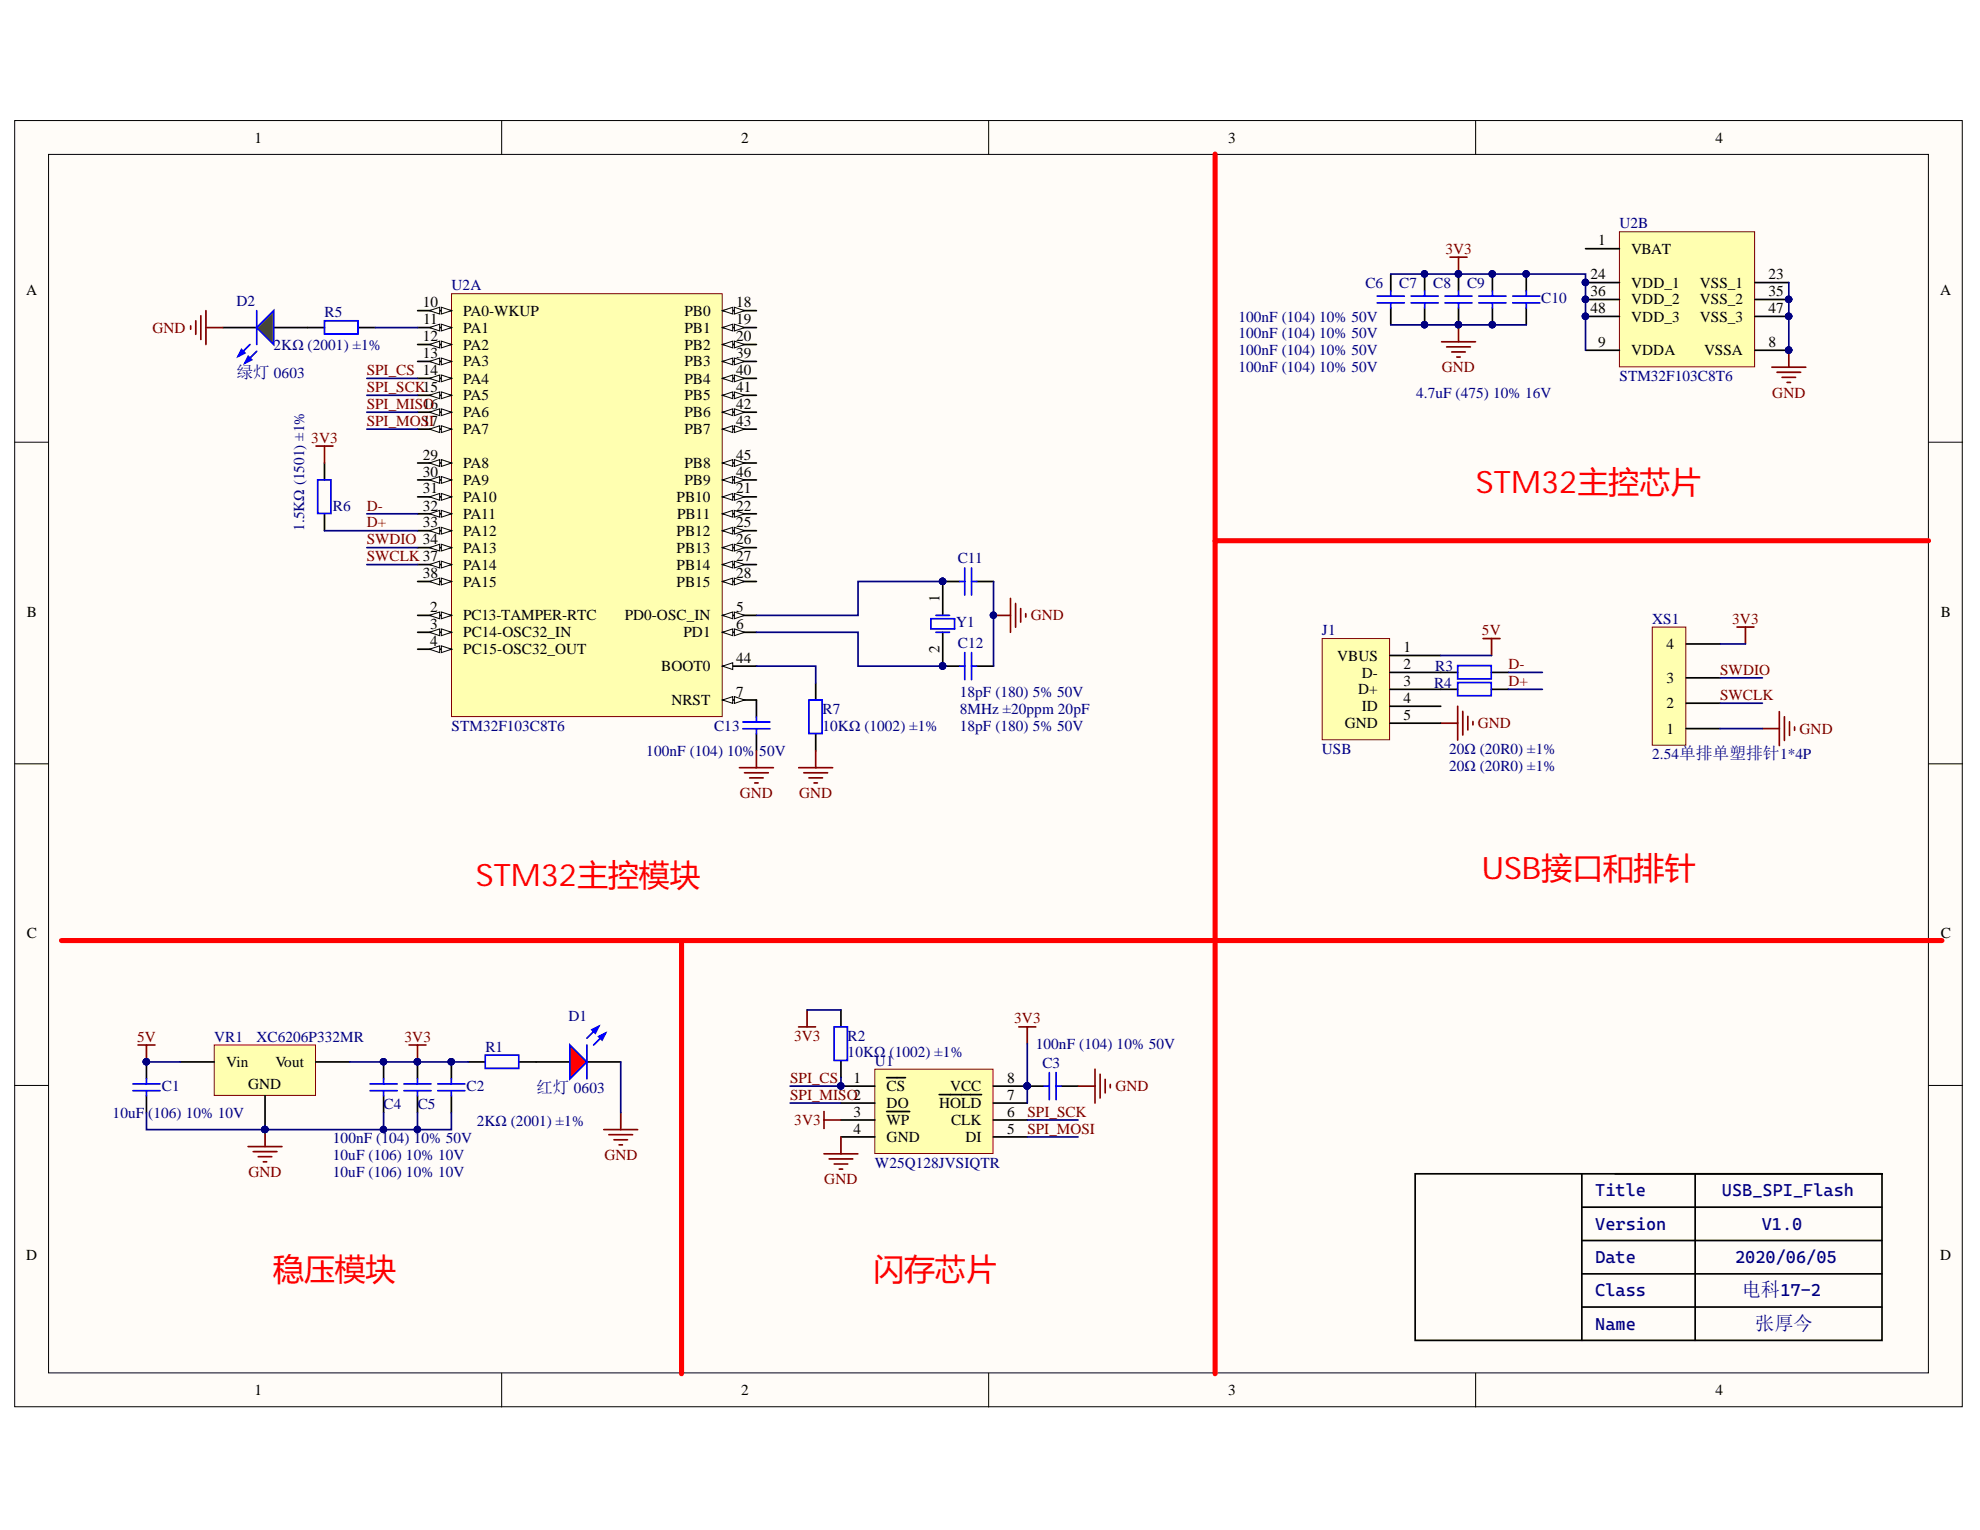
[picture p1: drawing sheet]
<svg xmlns="http://www.w3.org/2000/svg" width="279mm" height="216mm" viewBox="0 0 279 216" stroke-linecap="round" stroke-linejoin="round" font-family="sans-serif">
<defs><g id="words">
<g font-size="4.4" fill="#f00">
<text x="208.3" y="69.5">STM32主控芯片</text>
<text x="67.1" y="125.1">STM32主控模块</text>
<text x="209" y="124.1">USB接口和排针</text>
<text x="38.6" y="180.6">稳压模块</text>
<text x="123.3" y="180.6">闪存芯片</text>
</g>
<g font-size="2.7" fill="#000080">
<text x="245.8" y="182.9">电科17-2</text>
<text x="247.7" y="187.7">张厚今</text>
</g>
<g font-size="2.5" fill="#000080">
<text x="225.1" y="168.8">Title</text>
<text x="225.1" y="173.5">Version</text>
<text x="243" y="168.8">USB_SPI_Flash</text>
<text x="248.6" y="173.5">V1.0</text>
<text x="225.1" y="178.2">Date</text>
<text x="244.9" y="178.2">2020/06/05</text>
<text x="225.1" y="182.9">Class</text>
<text x="225.1" y="187.7">Name</text>
</g>
<g font-size="2.4" fill="#000080">
<text x="33.4" y="53.4">绿灯 0603</text>
<text x="75.6" y="154.2">红灯 0603</text>
</g>
<g font-size="2.2">
<text x="35.9" y="20.1">1</text>
<text x="104.6" y="20.1">2</text>
<text x="173.3" y="20.1">3</text>
<text x="242.1" y="20.1">4</text>
<text x="225.5" y="34.6">1</text>
<text x="230.2" y="35.8">VBAT</text>
<text x="3.7" y="41.6">A</text>
<text x="224.4" y="39.4">24</text>
<text x="224.4" y="41.8">36</text>
<text x="230.2" y="40.6">VDD_1</text>
<text x="239.9" y="40.6">VSS_1</text>
<text x="249.5" y="39.4">23</text>
<text x="249.5" y="41.8">35</text>
<text x="273.8" y="41.6">A</text>
<text x="59.7" y="43.4">10</text>
<text x="59.7" y="45.8">11</text>
<text x="65.4" y="44.6">PA0-WKUP</text>
<text x="65.4" y="46.9">PA1</text>
<text x="96.6" y="44.6">PB0</text>
<text x="96.6" y="46.9">PB1</text>
<text x="103.9" y="43.4">18</text>
<text x="103.9" y="45.8">19</text>
<text x="224.4" y="44.2">48</text>
<text x="230.2" y="43">VDD_2</text>
<text x="230.2" y="45.4">VDD_3</text>
<text x="239.9" y="43">VSS_2</text>
<text x="239.9" y="45.4">VSS_3</text>
<text x="249.5" y="44.2">47</text>
<text x="59.7" y="48.2">12</text>
<text x="59.7" y="50.5">13</text>
<text x="65.4" y="49.3">PA2</text>
<text x="65.4" y="51.7">PA3</text>
<text x="96.6" y="49.3">PB2</text>
<text x="96.6" y="51.7">PB3</text>
<text x="103.9" y="48.2">20</text>
<text x="103.9" y="50.5">39</text>
<text x="103.9" y="52.9">40</text>
<text x="225.5" y="49">9</text>
<text x="230.2" y="50.1">VDDA</text>
<text x="240.5" y="50.1">VSSA</text>
<text x="249.5" y="49">8</text>
<text x="59.7" y="57.7">16</text>
<text x="65.4" y="54.1">PA4</text>
<text x="65.4" y="56.5">PA5</text>
<text x="65.4" y="58.9">PA6</text>
<text x="96.6" y="54.1">PB4</text>
<text x="96.6" y="56.5">PB5</text>
<text x="96.6" y="58.9">PB6</text>
<text x="103.9" y="55.3">41</text>
<text x="103.9" y="57.7">42</text>
<text x="59.7" y="60.1">17</text>
<text x="59.7" y="64.9">29</text>
<text x="65.4" y="61.3">PA7</text>
<text x="96.6" y="61.3">PB7</text>
<text x="103.9" y="60.1">43</text>
<text x="103.9" y="64.9">45</text>
<text x="59.7" y="67.3">30</text>
<text x="59.7" y="69.6">31</text>
<text x="65.4" y="66.1">PA8</text>
<text x="65.4" y="68.4">PA9</text>
<text x="65.4" y="70.9">PA10</text>
<text x="95.5" y="70.9">PB10</text>
<text x="96.6" y="66.1">PB8</text>
<text x="96.6" y="68.4">PB9</text>
<text x="103.9" y="67.3">46</text>
<text x="103.9" y="69.6">21</text>
<text x="59.7" y="72">32</text>
<text x="59.7" y="74.4">33</text>
<text x="65.4" y="73.2">PA11</text>
<text x="65.4" y="75.6">PA12</text>
<text x="65.4" y="78">PA13</text>
<text x="95.5" y="75.6">PB12</text>
<text x="95.5" y="78">PB13</text>
<text x="95.6" y="73.2">PB11</text>
<text x="103.9" y="72">22</text>
<text x="103.9" y="74.4">25</text>
<text x="103.9" y="76.8">26</text>
<text x="59.7" y="81.6">38</text>
<text x="65.4" y="80.4">PA14</text>
<text x="65.4" y="82.8">PA15</text>
<text x="95.5" y="80.4">PB14</text>
<text x="95.5" y="82.8">PB15</text>
<text x="103.9" y="79.2">27</text>
<text x="103.9" y="81.6">28</text>
<text x="3.8" y="87">B</text>
<text x="60.7" y="86.4">2</text>
<text x="60.7" y="88.8">3</text>
<text x="65.4" y="87.5">PC13-TAMPER-RTC</text>
<text x="65.4" y="90">PC14-OSC32_IN</text>
<text x="88.2" y="87.5">PD0-OSC_IN</text>
<text x="96.4" y="90">PD1</text>
<text x="103.9" y="86.4">5</text>
<text x="103.9" y="88.8">6</text>
<text x="132.6" y="84.9" transform="rotate(-90 132.6 84.9)">1</text>
<text x="273.9" y="87">B</text>
<text x="60.7" y="91.1">4</text>
<text x="65.4" y="92.3">PC15-OSC32_OUT</text>
<text x="93.3" y="94.7">BOOT0</text>
<text x="103.9" y="93.5">44</text>
<text x="132.6" y="92.2" transform="rotate(-90 132.6 92.2)">2</text>
<text x="188.7" y="93.2">VBUS</text>
<text x="192.2" y="95.6">D-</text>
<text x="198" y="92">1</text>
<text x="198" y="94.4">2</text>
<text x="235.2" y="91.6">4</text>
<text x="94.8" y="99.5">NRST</text>
<text x="103.9" y="98.3">7</text>
<text x="191.7" y="98">D+</text>
<text x="192.2" y="100.4">ID</text>
<text x="198" y="96.8">3</text>
<text x="198" y="99.2">4</text>
<text x="198" y="101.6">5</text>
<text x="235.2" y="100">2</text>
<text x="235.2" y="96.4">3</text>
<text x="189.8" y="102.8">GND</text>
<text x="235.2" y="103.5">1</text>
<text x="3.8" y="132.4">C</text>
<text x="273.9" y="132.4">C</text>
<text x="31.9" y="150.6">Vin</text>
<text x="35" y="153.7">GND</text>
<text x="38.9" y="150.6">Vout</text>
<text x="120.5" y="152.8">1</text>
<text x="125.1" y="154">CS</text>
<text x="134.1" y="154">VCC</text>
<text x="142.1" y="155.2">7</text>
<text x="142.1" y="152.8">8</text>
<text x="120.5" y="157.6">3</text>
<text x="120.5" y="160">4</text>
<text x="125.1" y="156.4">DO</text>
<text x="125.1" y="158.7">WP</text>
<text x="125.1" y="161.2">GND</text>
<text x="132.5" y="156.4">HOLD</text>
<text x="134.2" y="158.7">CLK</text>
<text x="136.2" y="161.2">DI</text>
<text x="142.1" y="160">5</text>
<text x="142.1" y="157.6">6</text>
<text x="3.7" y="177.8">D</text>
<text x="273.8" y="177.8">D</text>
<text x="35.9" y="196.9">1</text>
<text x="104.6" y="196.9">2</text>
<text x="173.3" y="196.9">3</text>
<text x="242.1" y="196.9">4</text>
</g>
<g font-size="2.2" fill="#800000">
<text x="204" y="35.8">3V3</text>
<text x="21.5" y="46.9">GND</text>
<text x="51.8" y="52.9">SPI_CS 14</text>
<text x="203.5" y="52.6">GND</text>
<text x="51.8" y="55.3">SPI_SCK15</text>
<text x="51.8" y="57.7">SPI_MISO</text>
<text x="250.1" y="56.1">GND</text>
<text x="43.9" y="62.5">3V3</text>
<text x="51.8" y="60.1">SPI_MOSI</text>
<text x="51.8" y="76.8">SWDIO 34</text>
<text x="51.8" y="74.4">D+</text>
<text x="51.8" y="72">D-</text>
<text x="51.8" y="79.2">SWCLK 37</text>
<text x="145.4" y="87.5">GND</text>
<text x="209.1" y="89.6">5V</text>
<text x="244.4" y="88">3V3</text>
<text x="212.8" y="94.4">D-</text>
<text x="242.7" y="95.2">SWDIO</text>
<text x="212.8" y="96.8">D+</text>
<text x="242.7" y="98.7">SWCLK</text>
<text x="208.5" y="102.8">GND</text>
<text x="253.9" y="103.5">GND</text>
<text x="104.4" y="112.6">GND</text>
<text x="112.8" y="112.6">GND</text>
<text x="19.4" y="147">5V</text>
<text x="57.1" y="147">3V3</text>
<text x="112" y="146.8">3V3</text>
<text x="143.1" y="144.4">3V3</text>
<text x="111.5" y="152.8">SPI_CS</text>
<text x="111.5" y="155.2">SPI_MISO2</text>
<text x="157.4" y="154">GND</text>
<text x="112.1" y="158.7">3V3</text>
<text x="145" y="157.6">SPI_SCK</text>
<text x="145" y="160">SPI_MOSI</text>
<text x="35.1" y="166.1">GND</text>
<text x="85.3" y="163.7">GND</text>
<text x="116.3" y="167.1">GND</text>
</g>
<g font-size="2.2" fill="#000080">
<text x="228.5" y="32.2">U2B</text>
<text x="63.7" y="41">U2A</text>
<text x="192.7" y="40.6">C6</text>
<text x="197.5" y="40.6">C7</text>
<text x="202.2" y="40.6">C8</text>
<text x="207" y="40.6">C9</text>
<text x="33.4" y="43.1">D2</text>
<text x="45.8" y="44.8">R5</text>
<text x="174.7" y="45.4">100nF (104) 10% 50V</text>
<text x="174.7" y="47.7">100nF (104) 10% 50V</text>
<text x="217.5" y="42.8">C10</text>
<text x="38.6" y="49.3">2KΩ (2001) ±1%</text>
<text x="174.7" y="50.1">100nF (104) 10% 50V</text>
<text x="174.7" y="52.6">100nF (104) 10% 50V</text>
<text x="228.5" y="53.7">STM32F103C8T6</text>
<text x="199.8" y="56.1">4.7uF (475) 10% 16V</text>
<text x="42.9" y="74.9" transform="rotate(-90 42.9 74.9)">1.5KΩ (1501) ±1%</text>
<text x="47" y="72">R6</text>
<text x="135.2" y="79.4">C11</text>
<text x="134.9" y="88.5">Y1</text>
<text x="186.5" y="89.6">J1</text>
<text x="233.1" y="88">XS1</text>
<text x="135.2" y="91.4">C12</text>
<text x="202.5" y="94.6">R3</text>
<text x="116.1" y="100.7">R7</text>
<text x="135.4" y="100.7">8MHz ±20ppm 20pF</text>
<text x="135.4" y="98.3">18pF (180) 5% 50V</text>
<text x="202.4" y="97.1">R4</text>
<text x="63.7" y="103.1">STM32F103C8T6</text>
<text x="91.2" y="106.7">100nF (104) 10%</text>
<text x="100.8" y="103.1">C13</text>
<text x="107.1" y="106.7">50V</text>
<text x="116.1" y="103.1">10KΩ (1002) ±1%</text>
<text x="135.4" y="103.1">18pF (180) 5% 50V</text>
<text x="186.5" y="106.4">USB</text>
<text x="204.5" y="106.4">20Ω (20R0) ±1%</text>
<text x="233.1" y="107.1">2.54单排单塑排针1*4P</text>
<text x="204.5" y="108.8">20Ω (20R0) ±1%</text>
<text x="30.2" y="147">VR1</text>
<text x="36.2" y="147">XC6206P332MR</text>
<text x="68.5" y="148.4">R1</text>
<text x="80.2" y="144.1">D1</text>
<text x="119.6" y="146.8">R2</text>
<text x="119.6" y="149.2">10KΩ (1002) ±1%</text>
<text x="146.2" y="148">100nF (104) 10% 50V</text>
<text x="22.8" y="153.9">C1</text>
<text x="65.8" y="153.9">C2</text>
<text x="123.5" y="150.4">U1</text>
<text x="147.1" y="150.6">C3</text>
<text x="15.9" y="157.7">10uF (106) 10% 10V</text>
<text x="47" y="161.3">100nF (104) 10% 50V</text>
<text x="54.1" y="156.6">C4</text>
<text x="58.9" y="156.6">C5</text>
<text x="67.3" y="159">2KΩ (2001) ±1%</text>
<text x="47" y="166.1">10uF (106) 10% 10V</text>
<text x="47" y="163.7">10uF (106) 10% 10V</text>
<text x="123.5" y="164.8">W25Q128JVSIQTR</text>
</g>
</g></defs>
<g fill="#fffcf8" stroke="#000" stroke-width=".14">
<path d="M2.1 17h274.8v181.5h-274.8z"/>
<path d="M6.9 21.8h265.2v171.9h-265.2z"/>
</g>
<path d="M70.8 17v4.8M139.5 17v4.8M208.2 17v4.8M2.1 62.4h4.8M272.2 62.4h4.7M2.1 107.8h4.8M272.2 107.8h4.7M2.1 153.2h4.8M272.2 153.2h4.7M70.8 193.8v4.8M139.5 193.8v4.8M208.2 193.8v4.8" fill="none" stroke="#000" stroke-width=".14"/>
<path d="M199.7 165.6h65.9v23.5h-65.9zM223.2 165.6v23.5M223.2 170.3h42.4M223.2 175.1h42.4M223.2 179.8h42.4M227.9 165.6h37.7M239.2 165.6v23.5M223.2 184.4h42.4" fill="none" stroke="#000" stroke-width=".24"/>
<path d="M63.7 41.4h38.2v59.7h-38.2z" fill="#ffffb0" stroke="#800000" stroke-width=".14"/>
<path d="M102 94h4.7" fill="none" stroke="#000" stroke-width=".24"/>
<path d="M102 94l1.4-.5v1z" fill="#fffcf8"/>
<path d="M102 94l1.4-.5v1z" fill="none" stroke="#000" stroke-width=".14"/>
<path d="M102 98.8h4.7" fill="none" stroke="#000" stroke-width=".24"/>
<path d="M102 98.8l1.4-.5v1z" fill="#fffcf8"/>
<path d="M102 98.8l1.4-.5v1z" fill="none" stroke="#000" stroke-width=".14"/>
<path d="M103.6 98.3l1.5 .5-1.5 .5z" fill="#fffcf8"/>
<path d="M103.6 98.3l1.5 .5-1.5 .5z" fill="none" stroke="#000" stroke-width=".14"/>
<path d="M102 86.8h4.7" fill="none" stroke="#000" stroke-width=".24"/>
<path d="M102 86.8l1.4-.4v.9z" fill="#fffcf8"/>
<path d="M102 86.8l1.4-.4v.9z" fill="none" stroke="#000" stroke-width=".14"/>
<path d="M103.6 86.4l1.5 .4-1.5 .5z" fill="#fffcf8"/>
<path d="M103.6 86.4l1.5 .4-1.5 .5z" fill="none" stroke="#000" stroke-width=".14"/>
<path d="M102 89.2h4.7" fill="none" stroke="#000" stroke-width=".24"/>
<path d="M102 89.2l1.4-.5v1z" fill="#fffcf8"/>
<path d="M102 89.2l1.4-.5v1z" fill="none" stroke="#000" stroke-width=".14"/>
<path d="M103.6 88.7l1.5 .5-1.5 .5z" fill="#fffcf8"/>
<path d="M103.6 88.7l1.5 .5-1.5 .5z" fill="none" stroke="#000" stroke-width=".14"/>
<path d="M58.9 43.8h4.8" fill="none" stroke="#000" stroke-width=".24"/>
<path d="M62.3 43.4l1.4 .4-1.4 .5z" fill="#fffcf8"/>
<path d="M62.3 43.4l1.4 .4-1.4 .5z" fill="none" stroke="#000" stroke-width=".14"/>
<path d="M60.6 43.8l1.4-.4v.9z" fill="#fffcf8"/>
<path d="M60.6 43.8l1.4-.4v.9z" fill="none" stroke="#000" stroke-width=".14"/>
<path d="M58.9 46.2h4.8" fill="none" stroke="#000" stroke-width=".24"/>
<path d="M62.3 45.7l1.4 .5-1.4 .5z" fill="#fffcf8"/>
<path d="M62.3 45.7l1.4 .5-1.4 .5z" fill="none" stroke="#000" stroke-width=".14"/>
<path d="M60.6 46.2l1.4-.5v1z" fill="#fffcf8"/>
<path d="M60.6 46.2l1.4-.5v1z" fill="none" stroke="#000" stroke-width=".14"/>
<path d="M58.9 48.6h4.8" fill="none" stroke="#000" stroke-width=".24"/>
<path d="M62.3 48.1l1.4 .5-1.4 .5z" fill="#fffcf8"/>
<path d="M62.3 48.1l1.4 .5-1.4 .5z" fill="none" stroke="#000" stroke-width=".14"/>
<path d="M60.6 48.6l1.4-.5v1z" fill="#fffcf8"/>
<path d="M60.6 48.6l1.4-.5v1z" fill="none" stroke="#000" stroke-width=".14"/>
<path d="M58.9 51h4.8" fill="none" stroke="#000" stroke-width=".24"/>
<path d="M62.3 50.5l1.4 .5-1.4 .5z" fill="#fffcf8"/>
<path d="M62.3 50.5l1.4 .5-1.4 .5z" fill="none" stroke="#000" stroke-width=".14"/>
<path d="M60.6 51l1.4-.5v1z" fill="#fffcf8"/>
<path d="M60.6 51l1.4-.5v1z" fill="none" stroke="#000" stroke-width=".14"/>
<path d="M58.9 53.4h4.8" fill="none" stroke="#000" stroke-width=".24"/>
<path d="M62.3 52.9l1.4 .5-1.4 .5z" fill="#fffcf8"/>
<path d="M62.3 52.9l1.4 .5-1.4 .5z" fill="none" stroke="#000" stroke-width=".14"/>
<path d="M60.6 53.4l1.4-.5v1z" fill="#fffcf8"/>
<path d="M60.6 53.4l1.4-.5v1z" fill="none" stroke="#000" stroke-width=".14"/>
<path d="M58.9 55.8h4.8" fill="none" stroke="#000" stroke-width=".24"/>
<path d="M62.3 55.3l1.4 .5-1.4 .5z" fill="#fffcf8"/>
<path d="M62.3 55.3l1.4 .5-1.4 .5z" fill="none" stroke="#000" stroke-width=".14"/>
<path d="M60.6 55.8l1.4-.5v1z" fill="#fffcf8"/>
<path d="M60.6 55.8l1.4-.5v1z" fill="none" stroke="#000" stroke-width=".14"/>
<path d="M58.9 58.2h4.8" fill="none" stroke="#000" stroke-width=".24"/>
<path d="M62.3 57.7l1.4 .5-1.4 .4z" fill="#fffcf8"/>
<path d="M62.3 57.7l1.4 .5-1.4 .4z" fill="none" stroke="#000" stroke-width=".14"/>
<path d="M60.6 58.2l1.4-.5v.9z" fill="#fffcf8"/>
<path d="M60.6 58.2l1.4-.5v.9z" fill="none" stroke="#000" stroke-width=".14"/>
<path d="M58.9 60.6h4.8" fill="none" stroke="#000" stroke-width=".24"/>
<path d="M62.3 60.1l1.4 .5-1.4 .4z" fill="#fffcf8"/>
<path d="M62.3 60.1l1.4 .5-1.4 .4z" fill="none" stroke="#000" stroke-width=".14"/>
<path d="M60.6 60.6l1.4-.5v.9z" fill="#fffcf8"/>
<path d="M60.6 60.6l1.4-.5v.9z" fill="none" stroke="#000" stroke-width=".14"/>
<path d="M58.9 65.3h4.8" fill="none" stroke="#000" stroke-width=".24"/>
<path d="M62.3 64.9l1.4 .4-1.4 .5z" fill="#fffcf8"/>
<path d="M62.3 64.9l1.4 .4-1.4 .5z" fill="none" stroke="#000" stroke-width=".14"/>
<path d="M60.6 65.3l1.4-.4v.9z" fill="#fffcf8"/>
<path d="M60.6 65.3l1.4-.4v.9z" fill="none" stroke="#000" stroke-width=".14"/>
<path d="M58.9 67.7h4.8" fill="none" stroke="#000" stroke-width=".24"/>
<path d="M62.3 67.2l1.4 .5-1.4 .5z" fill="#fffcf8"/>
<path d="M62.3 67.2l1.4 .5-1.4 .5z" fill="none" stroke="#000" stroke-width=".14"/>
<path d="M60.6 67.7l1.4-.5v1z" fill="#fffcf8"/>
<path d="M60.6 67.7l1.4-.5v1z" fill="none" stroke="#000" stroke-width=".14"/>
<path d="M58.9 70.1h4.8" fill="none" stroke="#000" stroke-width=".24"/>
<path d="M62.3 69.6l1.4 .5-1.4 .5z" fill="#fffcf8"/>
<path d="M62.3 69.6l1.4 .5-1.4 .5z" fill="none" stroke="#000" stroke-width=".14"/>
<path d="M60.6 70.1l1.4-.5v1z" fill="#fffcf8"/>
<path d="M60.6 70.1l1.4-.5v1z" fill="none" stroke="#000" stroke-width=".14"/>
<path d="M58.9 72.5h4.8" fill="none" stroke="#000" stroke-width=".24"/>
<path d="M62.3 72l1.4 .5-1.4 .5z" fill="#fffcf8"/>
<path d="M62.3 72l1.4 .5-1.4 .5z" fill="none" stroke="#000" stroke-width=".14"/>
<path d="M60.6 72.5l1.4-.5v1z" fill="#fffcf8"/>
<path d="M60.6 72.5l1.4-.5v1z" fill="none" stroke="#000" stroke-width=".14"/>
<path d="M58.9 74.9h4.8" fill="none" stroke="#000" stroke-width=".24"/>
<path d="M62.3 74.4l1.4 .5-1.4 .5z" fill="#fffcf8"/>
<path d="M62.3 74.4l1.4 .5-1.4 .5z" fill="none" stroke="#000" stroke-width=".14"/>
<path d="M60.6 74.9l1.4-.5v1z" fill="#fffcf8"/>
<path d="M60.6 74.9l1.4-.5v1z" fill="none" stroke="#000" stroke-width=".14"/>
<path d="M58.9 77.3h4.8" fill="none" stroke="#000" stroke-width=".24"/>
<path d="M62.3 76.8l1.4 .5-1.4 .5z" fill="#fffcf8"/>
<path d="M62.3 76.8l1.4 .5-1.4 .5z" fill="none" stroke="#000" stroke-width=".14"/>
<path d="M60.6 77.3l1.4-.5v1z" fill="#fffcf8"/>
<path d="M60.6 77.3l1.4-.5v1z" fill="none" stroke="#000" stroke-width=".14"/>
<path d="M58.9 79.7h4.8" fill="none" stroke="#000" stroke-width=".24"/>
<path d="M62.3 79.2l1.4 .5-1.4 .4z" fill="#fffcf8"/>
<path d="M62.3 79.2l1.4 .5-1.4 .4z" fill="none" stroke="#000" stroke-width=".14"/>
<path d="M60.6 79.7l1.4-.5v.9z" fill="#fffcf8"/>
<path d="M60.6 79.7l1.4-.5v.9z" fill="none" stroke="#000" stroke-width=".14"/>
<path d="M58.9 82.1h4.8" fill="none" stroke="#000" stroke-width=".24"/>
<path d="M62.3 81.6l1.4 .5-1.4 .4z" fill="#fffcf8"/>
<path d="M62.3 81.6l1.4 .5-1.4 .4z" fill="none" stroke="#000" stroke-width=".14"/>
<path d="M60.6 82.1l1.4-.5v.9z" fill="#fffcf8"/>
<path d="M60.6 82.1l1.4-.5v.9z" fill="none" stroke="#000" stroke-width=".14"/>
<path d="M102 43.8h4.7" fill="none" stroke="#000" stroke-width=".24"/>
<path d="M102 43.8l1.4-.4v.9z" fill="#fffcf8"/>
<path d="M102 43.8l1.4-.4v.9z" fill="none" stroke="#000" stroke-width=".14"/>
<path d="M103.6 43.4l1.5 .4-1.5 .5z" fill="#fffcf8"/>
<path d="M103.6 43.4l1.5 .4-1.5 .5z" fill="none" stroke="#000" stroke-width=".14"/>
<path d="M102 46.2h4.7" fill="none" stroke="#000" stroke-width=".24"/>
<path d="M102 46.2l1.4-.5v1z" fill="#fffcf8"/>
<path d="M102 46.2l1.4-.5v1z" fill="none" stroke="#000" stroke-width=".14"/>
<path d="M103.6 45.7l1.5 .5-1.5 .5z" fill="#fffcf8"/>
<path d="M103.6 45.7l1.5 .5-1.5 .5z" fill="none" stroke="#000" stroke-width=".14"/>
<path d="M102 48.6h4.7" fill="none" stroke="#000" stroke-width=".24"/>
<path d="M102 48.6l1.4-.5v1z" fill="#fffcf8"/>
<path d="M102 48.6l1.4-.5v1z" fill="none" stroke="#000" stroke-width=".14"/>
<path d="M103.6 48.1l1.5 .5-1.5 .5z" fill="#fffcf8"/>
<path d="M103.6 48.1l1.5 .5-1.5 .5z" fill="none" stroke="#000" stroke-width=".14"/>
<path d="M102 51h4.7" fill="none" stroke="#000" stroke-width=".24"/>
<path d="M102 51l1.4-.5v1z" fill="#fffcf8"/>
<path d="M102 51l1.4-.5v1z" fill="none" stroke="#000" stroke-width=".14"/>
<path d="M103.6 50.5l1.5 .5-1.5 .5z" fill="#fffcf8"/>
<path d="M103.6 50.5l1.5 .5-1.5 .5z" fill="none" stroke="#000" stroke-width=".14"/>
<path d="M102 53.4h4.7" fill="none" stroke="#000" stroke-width=".24"/>
<path d="M102 53.4l1.4-.5v1z" fill="#fffcf8"/>
<path d="M102 53.4l1.4-.5v1z" fill="none" stroke="#000" stroke-width=".14"/>
<path d="M103.6 52.9l1.5 .5-1.5 .5z" fill="#fffcf8"/>
<path d="M103.6 52.9l1.5 .5-1.5 .5z" fill="none" stroke="#000" stroke-width=".14"/>
<path d="M102 55.8h4.7" fill="none" stroke="#000" stroke-width=".24"/>
<path d="M102 55.8l1.4-.5v1z" fill="#fffcf8"/>
<path d="M102 55.8l1.4-.5v1z" fill="none" stroke="#000" stroke-width=".14"/>
<path d="M103.6 55.3l1.5 .5-1.5 .5z" fill="#fffcf8"/>
<path d="M103.6 55.3l1.5 .5-1.5 .5z" fill="none" stroke="#000" stroke-width=".14"/>
<path d="M102 58.2h4.7" fill="none" stroke="#000" stroke-width=".24"/>
<path d="M102 58.2l1.4-.5v.9z" fill="#fffcf8"/>
<path d="M102 58.2l1.4-.5v.9z" fill="none" stroke="#000" stroke-width=".14"/>
<path d="M103.6 57.7l1.5 .5-1.5 .4z" fill="#fffcf8"/>
<path d="M103.6 57.7l1.5 .5-1.5 .4z" fill="none" stroke="#000" stroke-width=".14"/>
<path d="M102 60.6h4.7" fill="none" stroke="#000" stroke-width=".24"/>
<path d="M102 60.6l1.4-.5v.9z" fill="#fffcf8"/>
<path d="M102 60.6l1.4-.5v.9z" fill="none" stroke="#000" stroke-width=".14"/>
<path d="M103.6 60.1l1.5 .5-1.5 .4z" fill="#fffcf8"/>
<path d="M103.6 60.1l1.5 .5-1.5 .4z" fill="none" stroke="#000" stroke-width=".14"/>
<path d="M102 65.3h4.7" fill="none" stroke="#000" stroke-width=".24"/>
<path d="M102 65.3l1.4-.4v.9z" fill="#fffcf8"/>
<path d="M102 65.3l1.4-.4v.9z" fill="none" stroke="#000" stroke-width=".14"/>
<path d="M103.6 64.9l1.5 .4-1.5 .5z" fill="#fffcf8"/>
<path d="M103.6 64.9l1.5 .4-1.5 .5z" fill="none" stroke="#000" stroke-width=".14"/>
<path d="M102 67.7h4.7" fill="none" stroke="#000" stroke-width=".24"/>
<path d="M102 67.7l1.4-.5v1z" fill="#fffcf8"/>
<path d="M102 67.7l1.4-.5v1z" fill="none" stroke="#000" stroke-width=".14"/>
<path d="M103.6 67.2l1.5 .5-1.5 .5z" fill="#fffcf8"/>
<path d="M103.6 67.2l1.5 .5-1.5 .5z" fill="none" stroke="#000" stroke-width=".14"/>
<path d="M102 70.1h4.7" fill="none" stroke="#000" stroke-width=".24"/>
<path d="M102 70.1l1.4-.5v1z" fill="#fffcf8"/>
<path d="M102 70.1l1.4-.5v1z" fill="none" stroke="#000" stroke-width=".14"/>
<path d="M103.6 69.6l1.5 .5-1.5 .5z" fill="#fffcf8"/>
<path d="M103.6 69.6l1.5 .5-1.5 .5z" fill="none" stroke="#000" stroke-width=".14"/>
<path d="M102 72.5h4.7" fill="none" stroke="#000" stroke-width=".24"/>
<path d="M102 72.5l1.4-.5v1z" fill="#fffcf8"/>
<path d="M102 72.5l1.4-.5v1z" fill="none" stroke="#000" stroke-width=".14"/>
<path d="M103.6 72l1.5 .5-1.5 .5z" fill="#fffcf8"/>
<path d="M103.6 72l1.5 .5-1.5 .5z" fill="none" stroke="#000" stroke-width=".14"/>
<path d="M102 74.9h4.7" fill="none" stroke="#000" stroke-width=".24"/>
<path d="M102 74.9l1.4-.5v1z" fill="#fffcf8"/>
<path d="M102 74.9l1.4-.5v1z" fill="none" stroke="#000" stroke-width=".14"/>
<path d="M103.6 74.4l1.5 .5-1.5 .5z" fill="#fffcf8"/>
<path d="M103.6 74.4l1.5 .5-1.5 .5z" fill="none" stroke="#000" stroke-width=".14"/>
<path d="M102 77.3h4.7" fill="none" stroke="#000" stroke-width=".24"/>
<path d="M102 77.3l1.4-.5v1z" fill="#fffcf8"/>
<path d="M102 77.3l1.4-.5v1z" fill="none" stroke="#000" stroke-width=".14"/>
<path d="M103.6 76.8l1.5 .5-1.5 .5z" fill="#fffcf8"/>
<path d="M103.6 76.8l1.5 .5-1.5 .5z" fill="none" stroke="#000" stroke-width=".14"/>
<path d="M102 79.7h4.7" fill="none" stroke="#000" stroke-width=".24"/>
<path d="M102 79.7l1.4-.5v.9z" fill="#fffcf8"/>
<path d="M102 79.7l1.4-.5v.9z" fill="none" stroke="#000" stroke-width=".14"/>
<path d="M103.6 79.2l1.5 .5-1.5 .4z" fill="#fffcf8"/>
<path d="M103.6 79.2l1.5 .5-1.5 .4z" fill="none" stroke="#000" stroke-width=".14"/>
<path d="M102 82.1h4.7" fill="none" stroke="#000" stroke-width=".24"/>
<path d="M102 82.1l1.4-.5v.9z" fill="#fffcf8"/>
<path d="M102 82.1l1.4-.5v.9z" fill="none" stroke="#000" stroke-width=".14"/>
<path d="M103.6 81.6l1.5 .5-1.5 .4z" fill="#fffcf8"/>
<path d="M103.6 81.6l1.5 .5-1.5 .4z" fill="none" stroke="#000" stroke-width=".14"/>
<path d="M58.9 86.8h4.8" fill="none" stroke="#000" stroke-width=".24"/>
<path d="M62.3 86.4l1.4 .4-1.4 .5z" fill="#fffcf8"/>
<path d="M62.3 86.4l1.4 .4-1.4 .5z" fill="none" stroke="#000" stroke-width=".14"/>
<path d="M60.6 86.8l1.4-.4v.9z" fill="#fffcf8"/>
<path d="M60.6 86.8l1.4-.4v.9z" fill="none" stroke="#000" stroke-width=".14"/>
<path d="M58.9 89.2h4.8" fill="none" stroke="#000" stroke-width=".24"/>
<path d="M62.3 88.7l1.4 .5-1.4 .5z" fill="#fffcf8"/>
<path d="M62.3 88.7l1.4 .5-1.4 .5z" fill="none" stroke="#000" stroke-width=".14"/>
<path d="M60.6 89.2l1.4-.5v1z" fill="#fffcf8"/>
<path d="M60.6 89.2l1.4-.5v1z" fill="none" stroke="#000" stroke-width=".14"/>
<path d="M58.9 91.6h4.8" fill="none" stroke="#000" stroke-width=".24"/>
<path d="M62.3 91.1l1.4 .5-1.4 .5z" fill="#fffcf8"/>
<path d="M62.3 91.1l1.4 .5-1.4 .5z" fill="none" stroke="#000" stroke-width=".14"/>
<path d="M60.6 91.6l1.4-.5v1z" fill="#fffcf8"/>
<path d="M60.6 91.6l1.4-.5v1z" fill="none" stroke="#000" stroke-width=".14"/>
<path d="M228.5 32.7h19.1v19.1h-19.1z" fill="#ffffb0" stroke="#800000" stroke-width=".14"/>
<g fill="none" stroke="#000" stroke-width=".24">
<path d="M223.7 35.1h4.8M223.7 39.9h4.8M247.6 39.9h4.8M223.7 42.3h4.8M223.7 44.6h4.8M223.7 49.4h4.8M247.6 42.3h4.8M247.6 44.6h4.8M247.6 49.4h4.8M133 89.2v4.8h2.4M135.4 82.1h-2.4v4.7M137.8 94h2.4"/>
<path d="M137.8 82.1h2.4"/>
</g>
<g fill="#000080" stroke="#000080" stroke-width=".14">
<circle cx="223.7" cy="39.8" r=".45"/>
<circle cx="223.7" cy="42.2" r=".45"/>
<circle cx="223.7" cy="44.6" r=".45"/>
<circle cx="252.4" cy="42.2" r=".45"/>
<circle cx="252.4" cy="44.6" r=".45"/>
<circle cx="252.4" cy="49.4" r=".45"/>
<circle cx="133" cy="82" r=".45"/>
<circle cx="133" cy="94" r=".45"/>
<circle cx="140.2" cy="86.8" r=".45"/>
</g>
<path d="M131.4 87.3h3.3v1.4h-3.3zM132.1 89.2h1.9M132.1 86.8h1.9M135.4 94h.7M135.4 82.1h.7M136.1 80.1v3.9M136.1 92.1v3.8M137.1 80.1v3.9M137.1 92.1v3.8M137.1 94h.7M137.1 82.1h.7" fill="none" stroke="#00f" stroke-width=".24"/>
<path d="M140.2 86.8h2.4M142.6 84.4v4.8M143.3 85.2v3.3M144 85.9v1.9M144.7 86.6v.5" fill="none" stroke="#800000" stroke-width=".24"/>
<path d="M30.2 147.5h14.3v7.1h-14.3z" fill="#ffffb0" stroke="#800000" stroke-width=".14"/>
<g fill="none" stroke="#000" stroke-width=".24">
<path d="M203.3 94.9h2.4M203.3 97.3h2.4M210.5 94.9h2.4M210.5 97.3h2.4M20.7 149.8v2.4M20.7 154.6v2.4M25.4 149.8h4.8M37.4 154.6v4.8M44.6 149.8h4.8M54.1 149.8v2.4M54.1 154.6v2.4M58.9 149.8v2.4"/>
<path d="M58.9 154.6v2.4M63.7 149.8v2.4M63.7 154.6v2.4"/>
</g>
<g fill="#000080" stroke="#000080" stroke-width=".14">
<circle cx="37.4" cy="159.4" r=".45"/>
<circle cx="20.6" cy="149.8" r=".45"/>
<circle cx="54.1" cy="149.8" r=".45"/>
<circle cx="58.9" cy="149.8" r=".45"/>
<circle cx="63.7" cy="149.8" r=".45"/>
</g>
<g fill="none" stroke="#00f" stroke-width=".24">
<path d="M205.7 93.9h4.7v1.9h-4.7zM205.7 96.3h4.7v1.9h-4.7zM18.8 153h3.8M18.8 153.9h3.8M20.7 152.2v.8M20.7 153.9v.7M52.2 153h3.8M52.2 153.9h3.8M54.1 152.2v.8M54.1 153.9v.7M57 153h3.8M57 153.9h3.8"/>
<path d="M58.9 152.2v.8M58.9 153.9v.7M61.8 153h3.8M61.8 153.9h3.8M63.7 152.2v.8M63.7 153.9v.7"/>
</g>
<g fill="none" stroke="#800000" stroke-width=".24">
<path d="M205.7 99.7v4.7M209.3 90.1h2.4M210.5 90.1v2.4M245.1 88.5h2.4M246.3 88.5v2.4M203.3 102.1h2.4M206.4 100.4v3.3M207.1 101.1v1.9M207.8 101.8v.5M248.7 102.8h2.4M251.1 100.4v4.8M251.8 101.1v3.4"/>
<path d="M252.5 101.9v1.9M253.2 102.6v.5M19.5 147.5h2.4M20.7 147.5v2.3M37.4 159.4v2.4M57.7 147.5h2.4M58.9 147.5v2.3M35 161.8h4.8M35.7 162.5h3.4M36.4 163.2h2M37.2 163.9h.4"/>
</g>
<path d="M123.4 150.9h16.7v11.9h-16.7z" fill="#ffffb0" stroke="#800000" stroke-width=".14"/>
<g fill="none" stroke="#000" stroke-width=".24">
<path d="M196.3 38.7v2.4M201 38.7v2.4M205.8 38.7v2.4M210.6 38.7v2.4M215.4 38.7v2.4M196.3 43.5v2.3M201 43.5v2.3M205.8 43.5v2.3M210.6 43.5v2.3M215.4 43.5v2.3M106.7 98.8v2.4M115.1 96.4v2.4"/>
<path d="M106.7 103.6v2.3M115.1 103.6v2.3M66.1 149.8h2.4M73.3 149.8h7.1M82.8 149.8h4.8M118.7 153.3h4.7M118.7 155.7h4.7M118.7 158h4.7M125.1 152.1h2.7M125.1 156.8h3.3M132.5 154.5h6M140.2 153.3h7.1"/>
<path d="M140.2 155.7h4.8M140.2 158h4.8M149.7 153.3h2.4M118.7 160.4h4.7M140.2 160.4h4.8"/>
</g>
<g fill="#000080" stroke="#000080" stroke-width=".14">
<circle cx="118.6" cy="153.2" r=".45"/>
<circle cx="144.9" cy="153.2" r=".45"/>
<circle cx="201" cy="45.8" r=".45"/>
<circle cx="201" cy="38.7" r=".45"/>
<circle cx="205.8" cy="45.8" r=".45"/>
<circle cx="205.8" cy="38.7" r=".45"/>
<circle cx="210.6" cy="45.8" r=".45"/>
<circle cx="210.6" cy="38.7" r=".45"/>
<circle cx="215.4" cy="38.7" r=".45"/>
<circle cx="252.4" cy="49.4" r=".45"/>
</g>
<g fill="none" stroke="#800000" stroke-width=".24">
<path d="M204.6 36.3h2.4M205.8 36.3v2.4M203.4 48.2h4.8M204.1 48.9h3.4M204.9 49.7h1.9M205.6 50.4h.5M205.8 45.8v2.4M250 51.8h4.8M250.7 52.5h3.4M251.5 53.2h1.9M252.2 54h.5M252.4 49.4v2.4"/>
<path d="M104.3 108.3h4.8M105.1 109h3.3M105.8 109.8h1.9M106.5 110.5h.5M106.7 105.9v2.4M112.7 108.3h4.8M113.4 109h3.4M114.1 109.8h2M114.9 110.5h.4M115.1 105.9v2.4M116.3 156.8v2.4M116.3 158h2.4"/>
<path d="M143.8 144.9h2.4M145 144.9v2.4M152.1 153.3h2.4M154.5 150.9v4.8M155.2 151.6v3.3M156 152.3v1.9M156.7 153v.5M116.3 162.8h4.8M117 163.5h3.3M117.7 164.3h1.9M118.4 165h.5M118.7 160.4v2.4"/>
</g>
<g fill="none" stroke="#00f" stroke-width=".24">
<path d="M194.3 41.8h3.9M194.3 42.7h3.9M196.3 41.1v.7M196.3 42.7v.8M199.1 41.8h3.8M199.1 42.7h3.8M201 41.1v.7M201 42.7v.8M203.9 41.8h3.8M203.9 42.7h3.8M205.8 41.1v.7M205.8 42.7v.8"/>
<path d="M208.7 41.8h3.8M208.7 42.7h3.8M210.6 41.1v.7M210.6 42.7v.8M213.5 41.8h3.8M213.5 42.7h3.8M215.4 41.1v.7M215.4 42.7v.8M114.1 98.8h1.9v4.7h-1.9zM104.8 101.9h3.9M104.8 102.8h3.9M106.7 101.2v.7"/>
<path d="M106.7 102.8v.8M68.5 148.9h4.7v1.9h-4.7zM147.3 153.3h.8M148.1 151.4v3.8M149 151.4v3.8M149 153.3h.7"/>
</g>
<path d="M80.4 147.5l2.4 2.3-2.4 2.4z" fill="#f00"/>
<path d="M80.4 147.5l2.4 2.3-2.4 2.4zM84.5 144.8l-1.7 1.7M85.4 145.8l-1.6 1.7" fill="none" stroke="#00f" stroke-width=".24"/>
<path d="M84.5 146.3l.9-.5-.4 .9z" fill="#00f"/>
<path d="M84.5 146.3l.9-.5-.4 .9z" fill="none" stroke="#00f" stroke-width=".24"/>
<path d="M83.5 145.3l1-.5-.5 1z" fill="#00f"/>
<path d="M45.8 45.3h4.7v1.8h-4.7zM82.8 147.5v4.7M83.5 145.3l1-.5-.5 1z" fill="none" stroke="#00f" stroke-width=".24"/>
<path d="M85.2 159.4h4.8M87.6 157v2.4M85.9 160.1h3.4M86.6 160.8h1.9M87.4 161.6h.4" fill="none" stroke="#800000" stroke-width=".24"/>
<path d="M31.4 46.2h4.8M38.6 46.2h7.2M50.6 46.2h2.4" fill="none" stroke="#000" stroke-width=".24"/>
<path d="M36.2 46.2l2.4-2.4v4.8z" fill="#0f0"/>
<path d="M35.3 48.6l-1.7 1.7M36.2 46.2l2.4-2.4v4.8zM36.2 49.6l-1.6 1.6" fill="none" stroke="#00f" stroke-width=".24"/>
<path d="M34.1 49.3l.5 .5-1 .5z" fill="#00f"/>
<path d="M34.1 49.3l.5 .5-1 .5z" fill="none" stroke="#00f" stroke-width=".24"/>
<path d="M35 50.3l.5 .5-.9 .4z" fill="#00f"/>
<path d="M35 50.3l.5 .5-.9 .4zM36.2 43.8v4.8M44.8 67.7h1.9v4.8h-1.9zM117.7 144.9h1.9v4.7h-1.9z" fill="none" stroke="#00f" stroke-width=".24"/>
<path d="M26.9 46v.5M27.6 45.3v1.9M28.3 44.6v3.3M29.1 43.8v4.8M29.1 46.2h2.3M44.6 62.9h2.4M45.8 62.9v2.4M112.7 144.9h2.4M113.9 142.5v2.4" fill="none" stroke="#800000" stroke-width=".24"/>
<path d="M45.8 65.3v2.4M45.8 72.5v2.4M118.7 142.5v2.4M118.7 149.7v2.4" fill="none" stroke="#000" stroke-width=".24"/>
<path d="M186.6 90.1h9.5v14.3h-9.5z" fill="#ffffb0" stroke="#800000" stroke-width=".14"/>
<path d="M196.1 92.5h7.2M196.1 94.9h7.2M196.1 97.3h7.2M196.1 99.7h7.2M196.1 102.1h7.2" fill="none" stroke="#000" stroke-width=".24"/>
<path d="M233.2 88.5h4.7v16.7h-4.7z" fill="#ffffb0" stroke="#800000" stroke-width=".14"/>
<path d="M237.9 99.2h4.8M237.9 95.6h4.8M237.9 90.9h4.8M237.9 102.8h4.8" fill="none" stroke="#000" stroke-width=".24"/>
<path d="M171.5 21.7v172.2M171.5 76.3h100.6M8.7 132.7h265.3M96.2 132.7v61.2" fill="none" stroke="#f00" stroke-width=".72"/>
<g fill="none" stroke="#000080" stroke-width=".24">
<path d="M196.3 38.7h27.4v10.7M252.4 39.9v9.5M51.8 53.4h7.1M51.8 55.8h7.1M51.8 58.2h7.1M53 46.2h5.9M196.3 45.8h19.1M45.8 74.9h13.1M51.8 77.3h7.1M51.8 79.7h7.1M51.8 60.6h7.1M51.8 72.5h7.1"/>
<path d="M106.7 89.2h14.4v4.8h11.9M106.7 94h8.4v2.4M133 82.1h-11.9v4.7h-14.4M140.2 82.1v11.9M203.3 92.5h7.2M212.9 94.9h4.7M212.9 97.3h4.7M242.7 90.9h3.6M242.7 95.6h6M242.7 99.2h6M242.7 102.8h6M20.7 157v2.4h33.4v-2.4"/>
<path d="M20.7 149.8h4.7M49.4 149.8h16.7M58.9 157v2.4h-4.8M63.7 157v2.4h-4.8M87.6 149.8v7.2M111.5 155.7h7.2M113.9 142.5h4.8M118.7 152.1v1.2h-7.2M145 147.3v8.4M145 158h7.1M145 160.4h7.1"/>
</g>
<g fill="#000080" stroke="#000080" stroke-width=".14">
<circle cx="140.2" cy="86.8" r=".45"/>
<circle cx="133" cy="82" r=".45"/>
<circle cx="133" cy="94" r=".45"/>
<circle cx="20.6" cy="149.8" r=".45"/>
<circle cx="37.4" cy="159.4" r=".45"/>
<circle cx="54.1" cy="159.4" r=".45"/>
<circle cx="58.9" cy="159.4" r=".45"/>
<circle cx="144.9" cy="153.2" r=".45"/>
<circle cx="201" cy="38.7" r=".45"/>
<circle cx="205.8" cy="38.7" r=".45"/>
<circle cx="210.6" cy="38.7" r=".45"/>
<circle cx="215.4" cy="38.7" r=".45"/>
<circle cx="223.7" cy="39.8" r=".45"/>
<circle cx="223.7" cy="42.2" r=".45"/>
<circle cx="223.7" cy="44.6" r=".45"/>
<circle cx="201" cy="45.8" r=".45"/>
<circle cx="205.8" cy="45.8" r=".45"/>
<circle cx="210.6" cy="45.8" r=".45"/>
<circle cx="252.4" cy="49.4" r=".45"/>
<circle cx="252.4" cy="44.6" r=".45"/>
<circle cx="252.4" cy="42.2" r=".45"/>
<circle cx="63.7" cy="149.8" r=".45"/>
<circle cx="58.9" cy="149.8" r=".45"/>
<circle cx="54.1" cy="149.8" r=".45"/>
<circle cx="118.6" cy="153.2" r=".45"/>
</g>
<use href="#words"/>
</svg>
